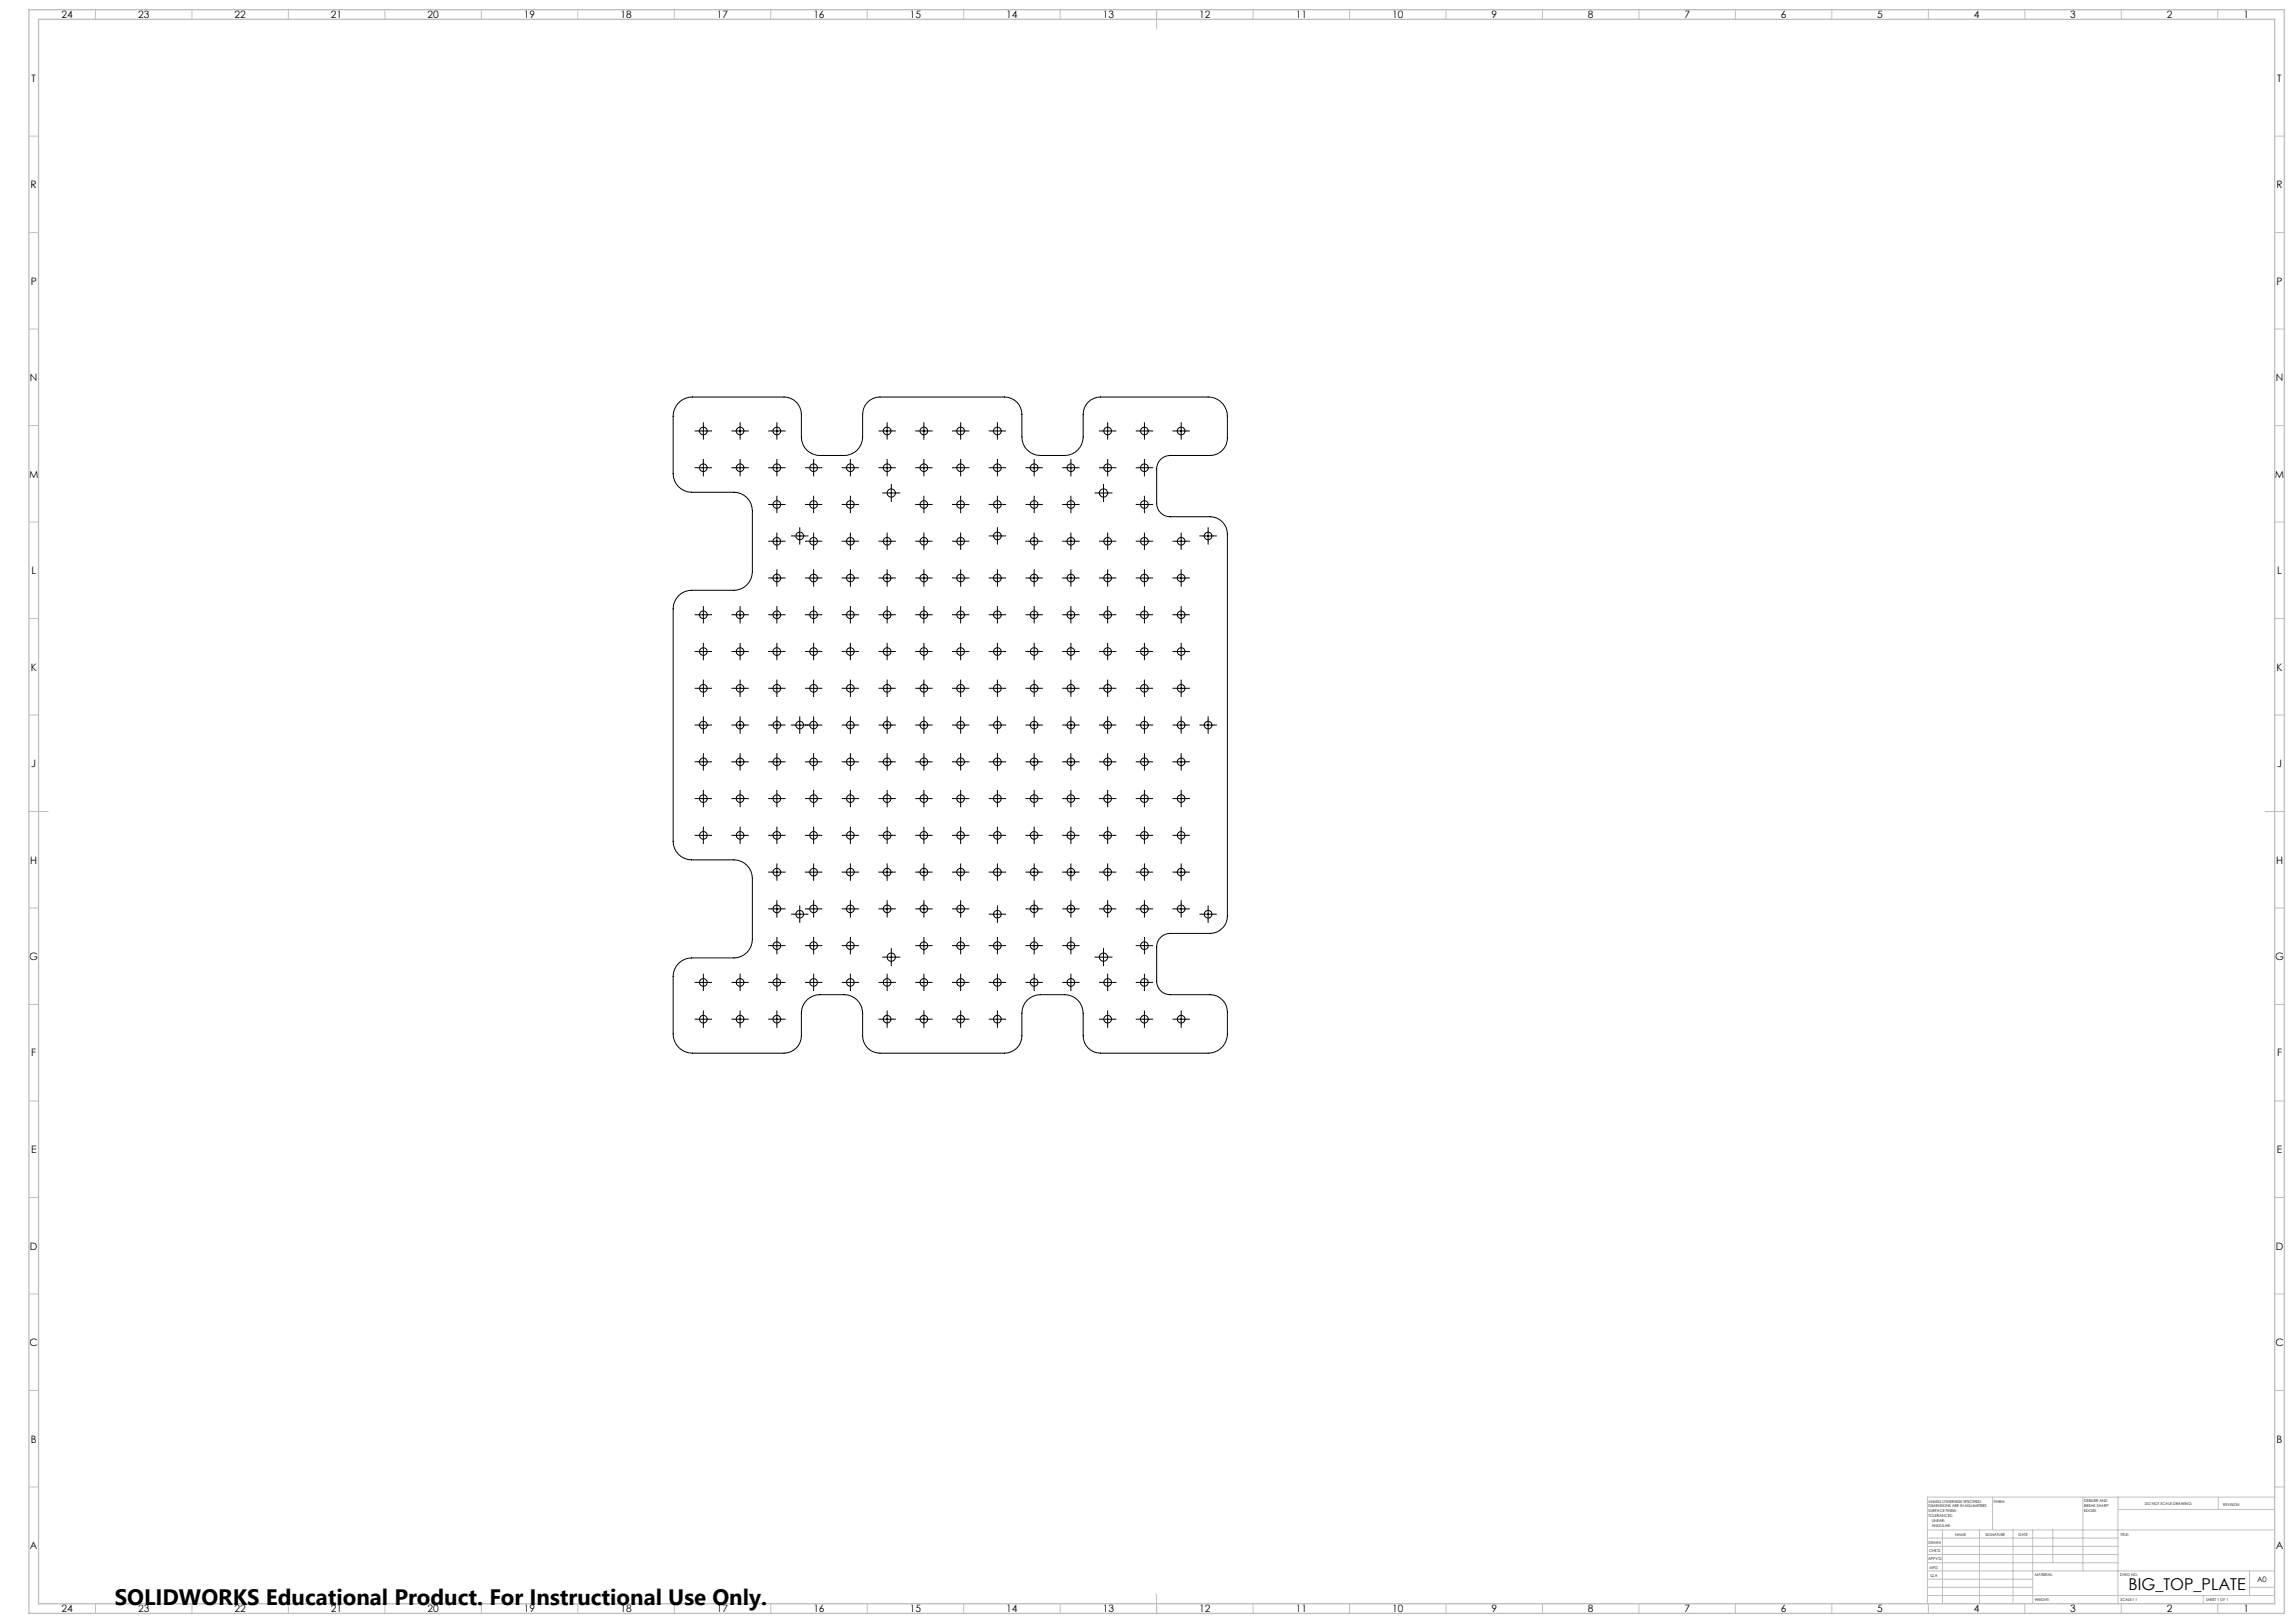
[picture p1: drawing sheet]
<svg xmlns="http://www.w3.org/2000/svg" width="1189mm" height="841mm" viewBox="0 0 1189 841" stroke-linecap="round" stroke-linejoin="round" font-family="sans-serif">
<defs><g id="words">
<text font-size="11.6" x="59" y="832">SOLIDWORKS Educational Product. For Instructional Use Only.</text>
<text font-size="8.5" x="1103" y="824">BIG_TOP_PLATE</text>
<g font-size="5.3">
<text x="32" y="10">24</text>
<text x="72" y="10">23</text>
<text x="122" y="10">22</text>
<text x="172" y="10">21</text>
<text x="222" y="10">20</text>
<text x="272" y="10">19</text>
<text x="322" y="10">18</text>
<text x="372" y="10">17</text>
<text x="422" y="10">16</text>
<text x="472" y="10">15</text>
<text x="522" y="10">14</text>
<text x="572" y="10">13</text>
<text x="622" y="10">12</text>
<text x="672" y="10">11</text>
<text x="722" y="10">10</text>
<text x="773" y="10">9</text>
<text x="823" y="10">8</text>
<text x="873" y="10">7</text>
<text x="923" y="10">6</text>
<text x="973" y="10">5</text>
<text x="1023" y="10">4</text>
<text x="1073" y="10">3</text>
<text x="1123" y="10">2</text>
<text x="1163" y="10">1</text>
<text x="16" y="42">T</text>
<text x="1180" y="42">T</text>
<text x="16" y="98">R</text>
<text x="1180" y="98">R</text>
<text x="16" y="148">P</text>
<text x="1180" y="148">P</text>
<text x="16" y="198">N</text>
<text x="1180" y="198">N</text>
<text x="15" y="248">M</text>
<text x="1179" y="248">M</text>
<text x="16" y="297">L</text>
<text x="1180" y="297">L</text>
<text x="16" y="348">K</text>
<text x="1180" y="348">K</text>
<text x="16" y="398">J</text>
<text x="1180" y="398">J</text>
<text x="16" y="448">H</text>
<text x="1180" y="448">H</text>
<text x="15" y="498">G</text>
<text x="1179" y="498">G</text>
<text x="16" y="547">F</text>
<text x="1180" y="547">F</text>
<text x="16" y="598">E</text>
<text x="1180" y="598">E</text>
<text x="16" y="648">D</text>
<text x="1180" y="648">D</text>
<text x="15" y="698">C</text>
<text x="1179" y="698">C</text>
<text x="16" y="748">B</text>
<text x="1180" y="748">B</text>
<text x="16" y="803">A</text>
<text x="1180" y="803">A</text>
<text x="32" y="836">24</text>
<text x="72" y="836">23</text>
<text x="122" y="836">22</text>
<text x="172" y="836">21</text>
<text x="222" y="836">20</text>
<text x="272" y="836">19</text>
<text x="322" y="836">18</text>
<text x="372" y="836">17</text>
<text x="422" y="836">16</text>
<text x="472" y="836">15</text>
<text x="522" y="836">14</text>
<text x="572" y="836">13</text>
<text x="622" y="836">12</text>
<text x="672" y="836">11</text>
<text x="722" y="836">10</text>
<text x="773" y="836">9</text>
<text x="823" y="836">8</text>
<text x="873" y="836">7</text>
<text x="923" y="836">6</text>
<text x="973" y="836">5</text>
<text x="1023" y="836">4</text>
<text x="1073" y="836">3</text>
<text x="1123" y="836">2</text>
<text x="1163" y="836">1</text>
</g>
<text font-size="3.9" x="1170" y="820">A0</text>
<g font-size="2">
<text x="1000" y="779">UNLESS OTHERWISE SPECIFIED:</text>
<text x="1033" y="779">FINISH:</text>
<text x="1080" y="778">DEBURR AND</text>
<text x="1112" y="780">DO NOT SCALE DRAWING</text>
<text x="1000" y="781">DIMENSIONS ARE IN MILLIMETERS</text>
<text x="1000" y="784">SURFACE FINISH:</text>
<text x="1080" y="781">BREAK SHARP</text>
<text x="1080" y="783">EDGES</text>
<text x="1152" y="780">REVISION</text>
<text x="1000" y="786">TOLERANCES:</text>
<text x="1001" y="789">LINEAR:</text>
<text x="1001" y="791">ANGULAR:</text>
<text x="1013" y="796">NAME</text>
<text x="1029" y="796">SIGNATURE</text>
<text x="1046" y="796">DATE</text>
<text x="1099" y="796">TITLE:</text>
<text x="1000" y="800">DRAWN</text>
<text x="999" y="808">APPV'D</text>
<text x="1000" y="804">CHK'D</text>
<text x="1000" y="813">MFG</text>
<text x="1001" y="817">Q.A</text>
<text x="1055" y="817">MATERIAL:</text>
<text x="1099" y="817">DWG NO.</text>
<text x="1055" y="830">WEIGHT:</text>
<text x="1099" y="830">SCALE:1:1</text>
<text x="1143" y="830">SHEET 1 OF 1</text>
</g>
</g></defs>
<g fill="none" stroke="#000" stroke-width=".52">
<path d="M351 209l4-3h4h47a9 9 0 0 1 9 9v11a10 10 0 0 0 10 10h13a10 10 0 0 0 9-10v-11a9 9 0 0 1 9-9h65a9 9 0 0 1 9 9v11a10 10 0 0 0 9 10h13a10 10 0 0 0 9-10v-11a9 9 0 0 1 9-9h56a10 10 0 0 1 10 10v11a9 9 0 0 1-9 9h-21a7 7 0 0 0-6 7v18a7 7 0 0 0 6 7h21a9 9 0 0 1 9 9v198a9 9 0 0 1-9 9h-21a7 7 0 0 0-6 7v17a7 7 0 0 0 6 7h21a9 9 0 0 1 9 9v12a10 10 0 0 1-10 10h-56a9 9 0 0 1-9-9v-12a10 10 0 0 0-9-10h-13a10 10 0 0 0-9 10v12a9 9 0 0 1-9 9h-65a9 9 0 0 1-9-9v-12a10 10 0 0 0-9-10h-13a10 10 0 0 0-10 10v12a9 9 0 0 1-9 9h-47a10 10 0 0 1-10-10v-30a10 10 0 0 1 9-10h22a10 10 0 0 0 10-9v-32a10 10 0 0 0-10-9h-22a10 10 0 0 1-9-10v-121a10 10 0 0 1 9-9h22a10 10 0 0 0 10-10v-31a10 10 0 0 0-10-10h-22a10 10 0 0 1-9-10v-29v-4zM362 223h5M365 221v5M365 240v5M381 223h5M384 221v5M384 240v5M400 223h5M403 221v5M403 240v5M422 240v5M441 240v5"/>
<path d="M457 223h5M460 221v5M460 240v5M476 223h5M479 221v5M479 240v5M495 223h5M498 221v5M498 240v5M514 223h5M517 221v5M517 240v5"/>
<path d="M536 240v5M555 240v5M572 223h5M574 221v5M574 240v5M591 223h5M593 221v5M593 240v5M610 223h5M612 221v5M362 242h5M381 242h5"/>
<path d="M400 242h5M403 259v5M419 242h5M422 259v5M438 242h5M441 259v5M457 242h5M459 255h5M462 253v5M476 242h5M479 259v5M495 242h5"/>
<path d="M498 259v5M514 242h5M517 259v5M534 242h4M536 259v5M553 242h5M555 259v5M569 255h5M572 242h5M572 253v5M591 242h5M593 259v5"/>
<path d="M400 261h5M403 278v5M412 278h5M415 275v5M419 261h5M422 278v5M438 261h5M441 278v5M460 278v5M476 261h5M479 278v5M495 261h5"/>
<path d="M498 278v5M514 278h5M514 261h5M517 275v5M534 261h4M536 278v5M553 261h5M555 278v5M574 278v5M591 261h5M593 278v5M612 278v5"/>
<path d="M624 278h5M626 275v5M400 300h5M400 280h5M403 297v5M419 300h5M419 280h5M422 297v5M438 300h5M438 280h5M441 297v5M457 300h5"/>
<path d="M457 280h5M460 297v5M476 300h5M476 280h5M479 297v5M495 300h5M495 280h5M498 297v5M514 300h5M517 297v5M534 300h4M534 280h4"/>
<path d="M536 297v5M553 300h5M553 280h5M555 297v5M572 300h5M572 280h5M574 297v5M591 300h5M591 280h5M593 297v5M610 300h5M610 280h5"/>
<path d="M612 297v5M362 319h5M365 316v5M381 319h5M384 316v5M400 319h5M403 316v5M419 319h5M422 316v5M438 319h5M441 316v5M457 319h5"/>
<path d="M460 316v5M476 319h5M479 316v5M495 319h5M498 316v5M514 319h5M517 316v5M534 319h4M536 316v5M553 319h5M555 316v5M572 319h5"/>
<path d="M574 316v5M591 319h5M593 316v5M610 319h5M612 316v5M362 338h5M365 335v5M381 338h5M384 335v5M400 338h5M403 335v5M419 338h5"/>
<path d="M422 335v5M438 338h5M441 335v5M457 338h5M460 335v5M476 338h5M479 335v5M495 338h5M498 335v5M514 338h5M517 335v5M534 338h4"/>
<path d="M536 335v5M553 338h5M555 335v5M572 338h5M574 335v5M591 338h5M593 335v5M610 338h5M612 335v5M362 357h5M365 354v5M381 357h5"/>
<path d="M384 354v5M400 357h5M403 354v5M419 357h5M422 354v5M438 357h5M441 354v5M457 357h5M460 354v5M476 357h5M479 354v5M495 357h5"/>
<path d="M498 354v5M514 357h5M517 354v5M534 357h4M536 354v5M553 357h5M555 354v5M572 357h5M574 354v5M591 357h5M593 354v5M610 357h5"/>
<path d="M612 354v5M362 376h5M365 373v5M381 376h5M384 373v5M400 376h5M403 373v5M412 376h5M415 373v5M419 376h5M422 373v5M438 376h5"/>
<path d="M441 373v5M457 376h5M460 373v5M476 376h5M479 373v5M495 376h5M498 373v5M514 376h5M517 373v5M534 376h4M536 373v5M553 376h5"/>
<path d="M555 373v5M572 376h5M574 373v5M591 376h5M593 373v5M610 376h5M612 373v5M624 376h5M626 373v5M362 395h5M365 392v5M381 395h5"/>
<path d="M384 392v5M400 395h5M403 392v5M419 395h5M422 392v5M438 395h5M441 392v5M457 395h5M460 392v5M476 395h5M479 392v5M495 395h5"/>
<path d="M498 392v5M514 395h5M517 392v5M534 395h4M536 392v5M553 395h5M555 392v5M572 395h5M574 392v5M591 395h5M593 392v5M610 395h5"/>
<path d="M612 392v5M362 414h5M365 411v5M381 414h5M384 411v5M400 414h5M403 411v5M419 414h5M422 411v5M438 414h5M441 411v5M457 414h5"/>
<path d="M460 411v5M476 414h5M479 411v5M495 414h5M498 411v5M514 414h5M517 411v5M534 414h4M536 411v5M553 414h5M555 411v5M572 414h5"/>
<path d="M574 411v5M591 414h5M593 411v5M610 414h5M612 411v5M362 433h5M365 430v5M381 433h5M384 430v5M400 433h5M403 430v5M419 433h5"/>
<path d="M422 430v5M438 433h5M441 430v5M457 433h5M460 430v5M476 433h5M479 430v5M495 433h5M498 430v5M514 433h5M517 430v5M534 433h4"/>
<path d="M536 430v5M553 433h5M555 430v5M572 433h5M574 430v5M591 433h5M593 430v5M610 433h5M612 430v5M400 452h5M403 449v5M419 452h5"/>
<path d="M422 449v5M438 452h5M441 449v5M457 452h5M460 449v5M476 452h5M479 449v5M495 452h5M498 449v5M514 452h5M517 449v5M534 452h4"/>
<path d="M536 449v5M553 452h5M555 449v5M572 452h5M574 449v5M591 452h5M593 449v5M610 452h5M612 449v5M400 471h5M403 468v5M412 474h5"/>
<path d="M415 471v5M419 471h5M422 468v5M438 471h5M441 468v5M457 471h5M460 468v5M476 471h5M479 468v5M495 471h5M498 468v5M514 474h5"/>
<path d="M517 471v5M534 471h4M536 468v5M553 471h5M555 468v5M572 471h5M574 468v5M591 471h5M593 468v5M610 471h5M612 468v5M624 474h5"/>
<path d="M626 471v5M400 490h5M403 488v5M419 490h5M422 488v5M438 490h5M441 488v5M459 496h5M462 493v5M476 490h5M479 488v5M495 490h5"/>
<path d="M498 488v5M514 490h5M517 488v5M534 490h4M536 488v5M553 490h5M555 488v5M569 496h5M572 493v5M591 490h5M593 488v5M362 509h5"/>
<path d="M365 507v5M381 509h5M384 507v5M400 509h5M403 507v5M419 509h5M422 507v5M438 509h5M441 507v5M457 509h5M460 507v5M476 509h5"/>
<path d="M479 507v5M495 509h5M498 507v5M514 509h5M517 507v5M534 509h4M536 507v5M553 509h5M555 507v5M572 509h5M574 507v5M591 509h5"/>
<path d="M593 507v5M362 528h5M365 526v5M381 528h5M384 526v5M400 528h5M403 526v5M457 528h5M460 526v5M476 528h5M479 526v5M495 528h5"/>
<path d="M498 526v5M514 528h5M517 526v5M572 528h5M574 526v5M591 528h5M593 526v5M610 528h5M612 526v5"/>
<circle cx="365" cy="223" r="2"/>
<circle cx="384" cy="223" r="2"/>
<circle cx="403" cy="223" r="2"/>
<circle cx="460" cy="223" r="2"/>
<circle cx="479" cy="223" r="2"/>
<circle cx="498" cy="223" r="2"/>
<circle cx="517" cy="223" r="2"/>
<circle cx="574" cy="223" r="2"/>
<circle cx="593" cy="223" r="2"/>
<circle cx="612" cy="223" r="2"/>
<circle cx="365" cy="242" r="2"/>
<circle cx="384" cy="242" r="2"/>
<circle cx="403" cy="242" r="2"/>
<circle cx="422" cy="242" r="2"/>
<circle cx="441" cy="242" r="2"/>
<circle cx="460" cy="242" r="2"/>
<circle cx="462" cy="255" r="2.2"/>
<circle cx="479" cy="242" r="2"/>
<circle cx="498" cy="242" r="2"/>
<circle cx="517" cy="242" r="2"/>
<circle cx="536" cy="242" r="2"/>
<circle cx="555" cy="242" r="2"/>
<circle cx="572" cy="255" r="2.1"/>
<circle cx="574" cy="242" r="2"/>
<circle cx="593" cy="242" r="2"/>
<circle cx="403" cy="261" r="2"/>
<circle cx="415" cy="278" r="2"/>
<circle cx="422" cy="261" r="2"/>
<circle cx="441" cy="261" r="2"/>
<circle cx="479" cy="261" r="2"/>
<circle cx="498" cy="261" r="2"/>
<circle cx="517" cy="261" r="2"/>
<circle cx="517" cy="278" r="2"/>
<circle cx="536" cy="261" r="2"/>
<circle cx="555" cy="261" r="2"/>
<circle cx="593" cy="261" r="2"/>
<circle cx="626" cy="278" r="2"/>
<circle cx="403" cy="300" r="2"/>
<circle cx="403" cy="280" r="2"/>
<circle cx="422" cy="300" r="2"/>
<circle cx="422" cy="280" r="2"/>
<circle cx="441" cy="300" r="2"/>
<circle cx="441" cy="280" r="2"/>
<circle cx="460" cy="300" r="2"/>
<circle cx="460" cy="280" r="2"/>
<circle cx="479" cy="300" r="2"/>
<circle cx="479" cy="280" r="2"/>
<circle cx="498" cy="300" r="2"/>
<circle cx="498" cy="280" r="2"/>
<circle cx="517" cy="300" r="2"/>
<circle cx="536" cy="300" r="2"/>
<circle cx="536" cy="280" r="2"/>
<circle cx="555" cy="300" r="2"/>
<circle cx="555" cy="280" r="2"/>
<circle cx="574" cy="300" r="2"/>
<circle cx="574" cy="280" r="2"/>
<circle cx="593" cy="300" r="2"/>
<circle cx="593" cy="280" r="2"/>
<circle cx="612" cy="300" r="2"/>
<circle cx="612" cy="280" r="2"/>
<circle cx="365" cy="319" r="2"/>
<circle cx="384" cy="319" r="2"/>
<circle cx="403" cy="319" r="2"/>
<circle cx="422" cy="319" r="2"/>
<circle cx="441" cy="319" r="2"/>
<circle cx="460" cy="319" r="2"/>
<circle cx="479" cy="319" r="2"/>
<circle cx="498" cy="319" r="2"/>
<circle cx="517" cy="319" r="2"/>
<circle cx="536" cy="319" r="2"/>
<circle cx="555" cy="319" r="2"/>
<circle cx="574" cy="319" r="2"/>
<circle cx="593" cy="319" r="2"/>
<circle cx="612" cy="319" r="2"/>
<circle cx="365" cy="338" r="2"/>
<circle cx="384" cy="338" r="2"/>
<circle cx="403" cy="338" r="2"/>
<circle cx="422" cy="338" r="2"/>
<circle cx="441" cy="338" r="2"/>
<circle cx="460" cy="338" r="2"/>
<circle cx="479" cy="338" r="2"/>
<circle cx="498" cy="338" r="2"/>
<circle cx="517" cy="338" r="2"/>
<circle cx="536" cy="338" r="2"/>
<circle cx="555" cy="338" r="2"/>
<circle cx="574" cy="338" r="2"/>
<circle cx="593" cy="338" r="2"/>
<circle cx="612" cy="338" r="2"/>
<circle cx="365" cy="357" r="2"/>
<circle cx="384" cy="357" r="2"/>
<circle cx="403" cy="357" r="2"/>
<circle cx="422" cy="357" r="2"/>
<circle cx="441" cy="357" r="2"/>
<circle cx="460" cy="357" r="2"/>
<circle cx="479" cy="357" r="2"/>
<circle cx="498" cy="357" r="2"/>
<circle cx="517" cy="357" r="2"/>
<circle cx="536" cy="357" r="2"/>
<circle cx="555" cy="357" r="2"/>
<circle cx="574" cy="357" r="2"/>
<circle cx="593" cy="357" r="2"/>
<circle cx="612" cy="357" r="2"/>
<circle cx="365" cy="376" r="2"/>
<circle cx="384" cy="376" r="2"/>
<circle cx="403" cy="376" r="2"/>
<circle cx="415" cy="376" r="2"/>
<circle cx="422" cy="376" r="2"/>
<circle cx="441" cy="376" r="2"/>
<circle cx="460" cy="376" r="2"/>
<circle cx="479" cy="376" r="2"/>
<circle cx="498" cy="376" r="2"/>
<circle cx="517" cy="376" r="2"/>
<circle cx="536" cy="376" r="2"/>
<circle cx="555" cy="376" r="2"/>
<circle cx="574" cy="376" r="2"/>
<circle cx="593" cy="376" r="2"/>
<circle cx="612" cy="376" r="2"/>
<circle cx="626" cy="376" r="2"/>
<circle cx="365" cy="395" r="2"/>
<circle cx="384" cy="395" r="2"/>
<circle cx="403" cy="395" r="2"/>
<circle cx="422" cy="395" r="2"/>
<circle cx="441" cy="395" r="2"/>
<circle cx="460" cy="395" r="2"/>
<circle cx="479" cy="395" r="2"/>
<circle cx="498" cy="395" r="2"/>
<circle cx="517" cy="395" r="2"/>
<circle cx="536" cy="395" r="2"/>
<circle cx="555" cy="395" r="2"/>
<circle cx="574" cy="395" r="2"/>
<circle cx="593" cy="395" r="2"/>
<circle cx="612" cy="395" r="2"/>
<circle cx="365" cy="414" r="2"/>
<circle cx="384" cy="414" r="2"/>
<circle cx="403" cy="414" r="2"/>
<circle cx="422" cy="414" r="2"/>
<circle cx="441" cy="414" r="2"/>
<circle cx="460" cy="414" r="2"/>
<circle cx="479" cy="414" r="2"/>
<circle cx="498" cy="414" r="2"/>
<circle cx="517" cy="414" r="2"/>
<circle cx="536" cy="414" r="2"/>
<circle cx="555" cy="414" r="2"/>
<circle cx="574" cy="414" r="2"/>
<circle cx="593" cy="414" r="2"/>
<circle cx="612" cy="414" r="2"/>
<circle cx="365" cy="433" r="2"/>
<circle cx="384" cy="433" r="2"/>
<circle cx="403" cy="433" r="2"/>
<circle cx="422" cy="433" r="2"/>
<circle cx="441" cy="433" r="2"/>
<circle cx="460" cy="433" r="2"/>
<circle cx="479" cy="433" r="2"/>
<circle cx="498" cy="433" r="2"/>
<circle cx="517" cy="433" r="2"/>
<circle cx="536" cy="433" r="2"/>
<circle cx="555" cy="433" r="2"/>
<circle cx="574" cy="433" r="2"/>
<circle cx="593" cy="433" r="2"/>
<circle cx="612" cy="433" r="2"/>
<circle cx="403" cy="452" r="2"/>
<circle cx="422" cy="452" r="2"/>
<circle cx="441" cy="452" r="2"/>
<circle cx="460" cy="452" r="2"/>
<circle cx="479" cy="452" r="2"/>
<circle cx="498" cy="452" r="2"/>
<circle cx="517" cy="452" r="2"/>
<circle cx="536" cy="452" r="2"/>
<circle cx="555" cy="452" r="2"/>
<circle cx="574" cy="452" r="2"/>
<circle cx="593" cy="452" r="2"/>
<circle cx="612" cy="452" r="2"/>
<circle cx="403" cy="471" r="2"/>
<circle cx="415" cy="474" r="2"/>
<circle cx="422" cy="471" r="2"/>
<circle cx="441" cy="471" r="2"/>
<circle cx="460" cy="471" r="2"/>
<circle cx="479" cy="471" r="2"/>
<circle cx="498" cy="471" r="2"/>
<circle cx="517" cy="474" r="2"/>
<circle cx="536" cy="471" r="2"/>
<circle cx="555" cy="471" r="2"/>
<circle cx="574" cy="471" r="2"/>
<circle cx="593" cy="471" r="2"/>
<circle cx="612" cy="471" r="2"/>
<circle cx="626" cy="474" r="2"/>
<circle cx="403" cy="490" r="2"/>
<circle cx="422" cy="490" r="2"/>
<circle cx="441" cy="490" r="2"/>
<circle cx="462" cy="496" r="2.2"/>
<circle cx="479" cy="490" r="2"/>
<circle cx="498" cy="490" r="2"/>
<circle cx="517" cy="490" r="2"/>
<circle cx="536" cy="490" r="2"/>
<circle cx="555" cy="490" r="2"/>
<circle cx="572" cy="496" r="2.2"/>
<circle cx="593" cy="490" r="2"/>
<circle cx="365" cy="509" r="2"/>
<circle cx="384" cy="509" r="2"/>
<circle cx="403" cy="509" r="2"/>
<circle cx="422" cy="509" r="2"/>
<circle cx="441" cy="509" r="2"/>
<circle cx="460" cy="509" r="2"/>
<circle cx="479" cy="509" r="2"/>
<circle cx="498" cy="509" r="2"/>
<circle cx="517" cy="509" r="2"/>
<circle cx="536" cy="509" r="2"/>
<circle cx="555" cy="509" r="2"/>
<circle cx="574" cy="509" r="2"/>
<circle cx="593" cy="509" r="2"/>
<circle cx="365" cy="528" r="2"/>
<circle cx="384" cy="528" r="2"/>
<circle cx="403" cy="528" r="2"/>
<circle cx="460" cy="528" r="2"/>
<circle cx="479" cy="528" r="2"/>
<circle cx="498" cy="528" r="2"/>
<circle cx="517" cy="528" r="2"/>
<circle cx="574" cy="528" r="2"/>
<circle cx="593" cy="528" r="2"/>
<circle cx="612" cy="528" r="2"/>
</g>
<g fill="none" stroke="#000" stroke-width=".52" stroke-dasharray="15.2 1.3 1.3 1.3" stroke-linecap="butt">
<path d="M362 223h-2M365 240v-2M365 221v-2M365 226v2M367 223h2M381 223h-2M384 240v-2M384 221v-2M384 226v2M386 223h2M400 223h-2M403 240v-2"/>
<path d="M403 221v-2M403 226v2M405 223h2M422 240v-2M441 240v-2M457 223h-2M460 240v-2M460 221v-2M460 226v2M462 223h2M476 223h-2M479 221v-2"/>
<path d="M479 226v2M479 240v-2M481 223h2M495 223h-2M498 221v-2M498 226v2M498 240v-2M500 223h2M514 223h-2M517 221v-2M517 226v2M517 240v-2"/>
<path d="M519 223h2M536 240v-2M555 240v-2M572 223h-2M574 221v-2M574 226v2M574 240v-2M577 223h2M591 223h-2M593 221v-2M593 226v2M593 240v-2"/>
<path d="M596 223h2M610 223h-2M612 221v-2M612 226v2M615 223h2M362 242h-2M365 245v2M367 242h2M381 242h-2M384 245v2M386 242h2M400 242h-2"/>
<path d="M403 245v2M403 259v-2M405 242h2M419 242h-2M422 245v2M422 259v-2M424 242h2M438 242h-2M441 245v2M441 259v-2M443 242h2M457 242h-2"/>
<path d="M459 255h-2M460 245v2M462 253v-2M462 258v2M462 242h2M464 255h3M476 242h-2M479 259v-2M479 245v2M481 242h2M495 242h-2M498 245v2"/>
<path d="M498 259v-2M500 242h2M514 242h-2M517 245v2M517 259v-2M519 242h2M534 242h-2M536 245v2M536 259v-2M539 242h2M553 242h-2M555 245v2"/>
<path d="M555 259v-2M558 242h2M569 255h-2M572 242h-2M572 253v-2M572 258v2M574 245v2M574 255h3M577 242h2M591 242h-2M593 259v-2M593 245v2"/>
<path d="M596 242h2M400 261h-2M403 264v2M403 278v-2M405 261h2M412 278h-2M415 275v-2M417 278h2M419 261h-2M422 264v2M422 278v-2M424 261h2"/>
<path d="M438 261h-2M441 264v2M441 278v-2M443 261h2M460 278v-2M476 261h-2M479 264v2M479 278v-2M481 261h2M495 261h-2M498 264v2M498 278v-2"/>
<path d="M500 261h2M514 278h-2M514 261h-2M517 275v-2M517 264v2M519 278h2M519 261h2M534 261h-2M536 278v-2M536 264v2M539 261h2M553 261h-2"/>
<path d="M555 278v-2M555 264v2M558 261h2M574 278v-2M591 261h-2M593 264v2M593 278v-2M596 261h2M612 278v-2M624 278h-2M626 275v-2M629 278h2"/>
<path d="M400 280h-2M400 300h-2M403 283v2M403 297v-2M405 280h2M405 300h2M415 280v2M419 300h-2M419 280h-2M422 297v-2M422 283v2M424 300h2"/>
<path d="M424 280h2M438 300h-2M438 280h-2M441 297v-2M441 283v2M443 300h2M443 280h2M457 300h-2M457 280h-2M460 297v-2M460 283v2M462 300h2"/>
<path d="M462 280h2M476 300h-2M476 280h-2M479 297v-2M479 283v2M481 300h2M481 280h2M495 300h-2M495 280h-2M498 297v-2M498 283v2M500 300h2"/>
<path d="M500 280h2M514 300h-2M517 280v2M517 297v-2M519 300h2M534 300h-2M534 280h-2M536 297v-2M536 283v2M539 300h2M539 280h2M553 300h-2"/>
<path d="M553 280h-2M555 297v-2M555 283v2M558 300h2M558 280h2M572 300h-2M572 280h-2M574 297v-2M574 283v2M577 300h2M577 280h2M591 280h-2"/>
<path d="M591 300h-2M593 283v2M593 297v-2M596 280h2M596 300h2M610 280h-2M610 300h-2M612 283v2M612 297v-2M615 280h2M615 300h2M626 280v2"/>
<path d="M362 319h-2M365 316v-2M367 319h2M381 319h-2M384 316v-2M386 319h2M400 319h-2M403 316v-2M403 302v2M405 319h2M419 319h-2M422 316v-2"/>
<path d="M422 302v2M424 319h2M438 319h-2M441 316v-2M441 302v2M443 319h2M457 319h-2M460 316v-2M460 302v2M462 319h2M476 319h-2M479 316v-2"/>
<path d="M479 302v2M481 319h2M495 319h-2M498 316v-2M498 302v2M500 319h2M514 319h-2M517 316v-2M517 302v2M519 319h2M534 319h-2M536 316v-2"/>
<path d="M536 302v2M539 319h2M553 319h-2M555 316v-2M555 302v2M558 319h2M572 319h-2M574 316v-2M574 302v2M577 319h2M591 319h-2M593 316v-2"/>
<path d="M593 302v2M596 319h2M610 319h-2M612 316v-2M612 302v2M615 319h2M362 338h-2M365 321v2M365 335v-2M367 338h2M381 338h-2M384 335v-2"/>
<path d="M384 321v2M386 338h2M400 338h-2M403 321v2M403 335v-2M405 338h2M419 338h-2M422 335v-2M422 321v2M424 338h2M438 338h-2M441 335v-2"/>
<path d="M441 321v2M443 338h2M457 338h-2M460 335v-2M460 321v2M462 338h2M476 338h-2M479 335v-2M479 321v2M481 338h2M495 338h-2M498 335v-2"/>
<path d="M498 321v2M500 338h2M514 338h-2M517 335v-2M517 321v2M519 338h2M534 338h-2M536 335v-2M536 321v2M539 338h2M553 338h-2M555 335v-2"/>
<path d="M555 321v2M558 338h2M572 338h-2M574 321v2M574 335v-2M577 338h2M591 338h-2M593 321v2M593 335v-2M596 338h2M610 338h-2M612 321v2"/>
<path d="M612 335v-2M615 338h2M362 357h-2M365 354v-2M365 359v2M365 340v2M367 357h2M381 357h-2M384 354v-2M384 359v2M384 340v2M386 357h2"/>
<path d="M400 357h-2M403 354v-2M403 359v2M403 340v2M405 357h2M419 357h-2M422 340v2M422 354v-2M422 359v2M424 357h2M438 357h-2M441 340v2"/>
<path d="M441 354v-2M441 359v2M443 357h2M457 357h-2M460 354v-2M460 359v2M460 340v2M462 357h2M476 357h-2M479 354v-2M479 359v2M479 340v2"/>
<path d="M481 357h2M495 357h-2M498 354v-2M498 359v2M498 340v2M500 357h2M514 357h-2M517 354v-2M517 359v2M517 340v2M519 357h2M534 357h-2"/>
<path d="M536 340v2M536 354v-2M536 359v2M539 357h2M553 357h-2M555 340v2M555 354v-2M555 359v2M558 357h2M572 357h-2M574 340v2M574 354v-2"/>
<path d="M574 359v2M577 357h2M591 357h-2M593 340v2M593 354v-2M593 359v2M596 357h2M610 357h-2M612 354v-2M612 359v2M612 340v2M615 357h2"/>
<path d="M362 376h-2M365 373v-2M365 378v2M367 376h2M381 376h-2M384 373v-2M384 378v2M386 376h2M400 376h-2M403 373v-2M403 378v2M405 376h2"/>
<path d="M412 376h-2M415 373v-2M415 378v2M417 376h2M419 376h-2M422 373v-2M422 378v2M424 376h2M438 376h-2M441 373v-2M441 378v2M443 376h2"/>
<path d="M457 376h-2M460 373v-2M460 378v2M462 376h2M476 376h-2M479 373v-2M479 378v2M481 376h2M495 376h-2M498 373v-2M498 378v2M500 376h2"/>
<path d="M514 376h-2M517 373v-2M517 378v2M519 376h2M534 376h-2M536 373v-2M536 378v2M539 376h2M553 376h-2M555 373v-2M555 378v2M558 376h2"/>
<path d="M572 376h-2M574 373v-2M574 378v2M577 376h2M591 376h-2M593 373v-2M593 378v2M596 376h2M610 376h-2M612 373v-2M612 378v2M615 376h2"/>
<path d="M624 376h-2M626 373v-2M626 378v2M629 376h2M362 395h-2M365 392v-2M365 397v2M367 395h2M381 395h-2M384 392v-2M384 397v2M386 395h2"/>
<path d="M400 395h-2M403 392v-2M403 397v2M405 395h2M419 395h-2M422 392v-2M422 397v2M424 395h2M438 395h-2M441 392v-2M441 397v2M443 395h2"/>
<path d="M457 395h-2M460 392v-2M460 397v2M462 395h2M476 395h-2M479 392v-2M479 397v2M481 395h2M495 395h-2M498 392v-2M498 397v2M500 395h2"/>
<path d="M514 395h-2M517 392v-2M517 397v2M519 395h2M534 395h-2M536 392v-2M536 397v2M539 395h2M553 395h-2M555 392v-2M555 397v2M558 395h2"/>
<path d="M572 395h-2M574 392v-2M574 397v2M577 395h2M591 395h-2M593 392v-2M593 397v2M596 395h2M610 395h-2M612 392v-2M612 397v2M615 395h2"/>
<path d="M362 414h-2M365 411v-2M365 416v2M367 414h2M381 414h-2M384 411v-2M384 416v2M386 414h2M400 414h-2M403 411v-2M403 416v2M405 414h2"/>
<path d="M419 414h-2M422 411v-2M422 416v2M424 414h2M438 414h-2M441 411v-2M441 416v2M443 414h2M457 414h-2M460 411v-2M460 416v2M462 414h2"/>
<path d="M476 414h-2M479 411v-2M479 416v2M481 414h2M495 414h-2M498 411v-2M498 416v2M500 414h2M514 414h-2M517 411v-2M517 416v2M519 414h2"/>
<path d="M534 414h-2M536 411v-2M536 416v2M539 414h2M553 414h-2M555 411v-2M555 416v2M558 414h2M572 414h-2M574 411v-2M574 416v2M577 414h2"/>
<path d="M591 414h-2M593 411v-2M593 416v2M596 414h2M610 414h-2M612 411v-2M612 416v2M615 414h2M362 433h-2M365 430v-2M365 435v2M367 433h2"/>
<path d="M381 433h-2M384 430v-2M384 435v2M386 433h2M400 433h-2M403 430v-2M403 435v2M405 433h2M419 433h-2M422 430v-2M422 435v2M424 433h2"/>
<path d="M438 433h-2M441 430v-2M441 435v2M443 433h2M457 433h-2M460 430v-2M460 435v2M462 433h2M476 433h-2M479 430v-2M479 435v2M481 433h2"/>
<path d="M495 433h-2M498 430v-2M498 435v2M500 433h2M514 433h-2M517 430v-2M517 435v2M519 433h2M534 433h-2M536 430v-2M536 435v2M539 433h2"/>
<path d="M553 433h-2M555 430v-2M555 435v2M558 433h2M572 433h-2M574 430v-2M574 435v2M577 433h2M591 433h-2M593 430v-2M593 435v2M596 433h2"/>
<path d="M610 433h-2M612 430v-2M612 435v2M615 433h2M400 452h-2M403 449v-2M403 454v2M405 452h2M419 452h-2M422 449v-2M422 454v2M424 452h2"/>
<path d="M438 452h-2M441 449v-2M441 454v2M443 452h2M457 452h-2M460 449v-2M460 454v2M462 452h2M476 452h-2M479 449v-2M479 454v2M481 452h2"/>
<path d="M495 452h-2M498 449v-2M498 454v2M500 452h2M514 452h-2M517 449v-2M517 454v2M519 452h2M534 452h-2M536 449v-2M536 454v2M539 452h2"/>
<path d="M553 452h-2M555 449v-2M555 454v2M558 452h2M572 452h-2M574 449v-2M574 454v2M577 452h2M591 452h-2M593 449v-2M593 454v2M596 452h2"/>
<path d="M610 452h-2M612 449v-2M612 454v2M615 452h2M400 471h-2M403 468v-2M403 473v2M405 471h2M412 474h-2M415 471v-2M415 476v2M417 474h2"/>
<path d="M419 471h-2M422 468v-2M422 473v2M424 471h2M438 471h-2M441 468v-2M441 473v2M443 471h2M457 471h-2M460 468v-2M460 473v2M462 471h2"/>
<path d="M476 471h-2M479 468v-2M479 473v2M481 471h2M495 471h-2M498 468v-2M498 473v2M500 471h2M514 474h-2M517 471v-2M517 476v2M519 474h2"/>
<path d="M534 471h-2M536 468v-2M536 473v2M539 471h2M553 471h-2M555 468v-2M555 473v2M558 471h2M572 471h-2M574 468v-2M574 473v2M577 471h2"/>
<path d="M591 471h-2M593 468v-2M593 473v2M596 471h2M610 471h-2M612 468v-2M612 473v2M615 471h2M624 474h-2M626 471v-2M626 476v2M629 474h2"/>
<path d="M400 490h-2M403 488v-2M403 493v2M405 490h2M419 490h-2M422 488v-2M422 493v2M424 490h2M438 490h-2M441 488v-2M441 493v2M443 490h2"/>
<path d="M459 496h-2M462 493v-2M462 498v3M464 496h3M476 490h-2M479 488v-2M479 493v2M481 490h2M495 490h-2M498 488v-2M498 493v2M500 490h2"/>
<path d="M514 490h-2M517 488v-2M517 493v2M519 490h2M534 490h-2M536 488v-2M536 493v2M539 490h2M553 490h-2M555 488v-2M555 493v2M558 490h2"/>
<path d="M569 496h-2M572 493v-2M572 498v3M574 496h3M591 490h-2M593 488v-2M593 493v2M596 490h2M362 509h-2M365 507v-2M365 512v2M367 509h2"/>
<path d="M381 509h-2M384 507v-2M384 512v2M386 509h2M400 509h-2M403 507v-2M403 512v2M405 509h2M419 509h-2M422 507v-2M422 512v2M424 509h2"/>
<path d="M438 509h-2M441 507v-2M441 512v2M443 509h2M457 509h-2M460 507v-2M460 512v2M462 509h2M476 509h-2M479 507v-2M479 512v2M481 509h2"/>
<path d="M495 509h-2M498 507v-2M498 512v2M500 509h2M514 509h-2M517 507v-2M517 512v2M519 509h2M534 509h-2M536 507v-2M536 512v2M539 509h2"/>
<path d="M553 509h-2M555 507v-2M555 512v2M558 509h2M572 509h-2M574 507v-2M574 512v2M577 509h2M591 509h-2M593 507v-2M593 512v2M596 509h2"/>
<path d="M362 528h-2M365 526v-2M365 531v2M367 528h2M381 528h-2M384 526v-2M384 531v2M386 528h2M400 528h-2M403 526v-2M403 531v2M405 528h2"/>
<path d="M457 528h-2M460 526v-2M460 531v2M462 528h2M476 528h-2M479 526v-2M479 531v2M481 528h2M495 528h-2M498 526v-2M498 531v2M500 528h2"/>
<path d="M514 528h-2M517 526v-2M517 531v2M519 528h2M572 528h-2M574 526v-2M574 531v2M577 528h2M591 528h-2M593 526v-2M593 531v2M596 528h2"/>
<path d="M610 528h-2M612 526v-2M612 531v2M615 528h2"/>
</g>
<g fill="none" stroke="#c0c0c0" stroke-width=".52">
<path d="M49 5v5M99 5v5M149 5v5M199 5v5M249 5v5M299 5v5M349 5v5M399 5v5M449 5v5M499 5v5M549 5v5M599 5v10"/>
<path d="M649 5v5M699 5v5M749 5v5M799 5v5M849 5v5M899 5v5M949 5v5M999 5v5M1049 5v5M1099 5v5M1149 5v5M15 71h5"/>
<path d="M1179 71h5M15 121h5M1179 121h5M15 171h5M1179 171h5M15 221h5M1179 221h5M15 271h5M1179 271h5M15 321h5M1179 321h5M15 371h5"/>
<path d="M1179 371h5M15 421h10M1174 421h10M15 471h5M1179 471h5M15 521h5M1179 521h5M15 571h5M1179 571h5M15 621h5M1179 621h5M15 671h5"/>
<path d="M1179 671h5M15 721h5M1179 721h5M15 771h5M1033 776v17M1080 776v38M1098 776v55M1150 776v6M1179 771h5M1179 776h-180v55M999 793h180M999 797h99"/>
<path d="M1007 793v38M1026 793v38M1043 793v38M1054 793v38M1064 793v17M1098 782h81M999 810h99M999 806h99M999 801h99M999 818h55M999 814h180M1166 814v13"/>
<path d="M49 831v5M99 831v5M149 831v5M199 831v5M249 831v5M299 831v5M349 831v5M399 831v5M449 831v5M499 831v5M549 831v5M599 826v10"/>
<path d="M649 831v5M699 831v5M749 831v5M799 831v5M849 831v5M899 831v5M949 831v5M999 827h180M999 823h55M999 831v5M1049 831v5M1099 831v5"/>
<path d="M1142 827v4M1149 831v5M1166 823h13"/>
</g>
<path d="M15 5h1169v831h-1169zM20 10h1159v821h-1159z" fill="none" stroke="#c0c0c0" stroke-width=".7"/>
<use href="#words"/>
</svg>
